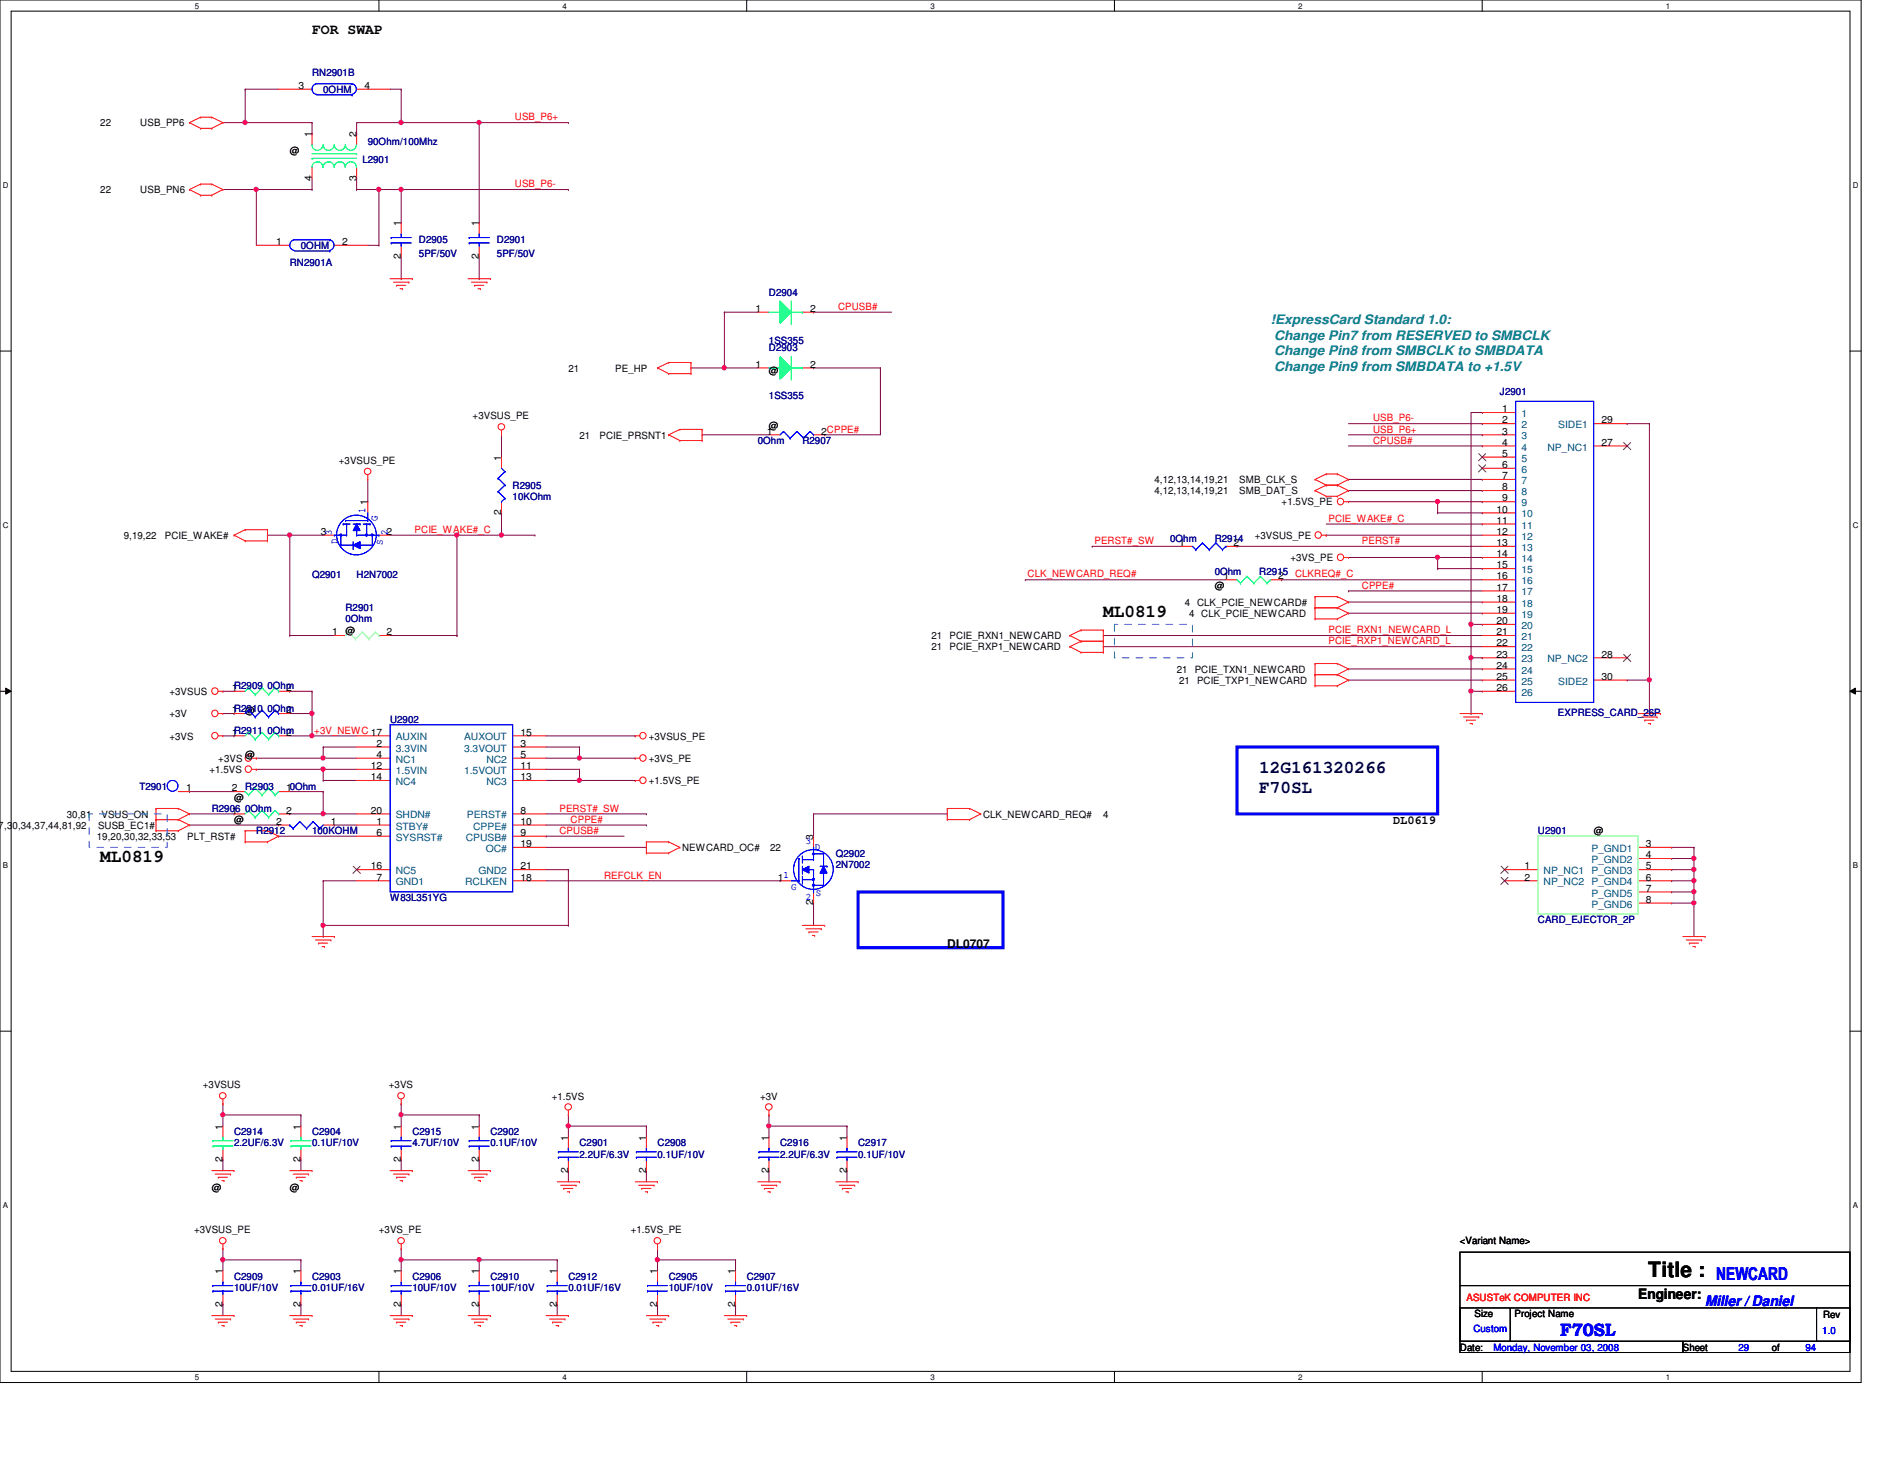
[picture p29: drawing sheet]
<svg xmlns="http://www.w3.org/2000/svg" width="279mm" height="216mm" viewBox="0 0 279 216" stroke-linecap="round" stroke-linejoin="round" font-family="sans-serif">
<defs><g id="words">
<text font-size="3.1" x="244.2" y="189.1">Title :</text>
<g font-size="2.6">
<text x="163.4" y="91.3">ML0819</text>
<text x="14.9" y="127.6">ML0819</text>
</g>
<g font-size="2.6" fill="#000040">
<text x="186.6" y="114.4">12G161320266</text>
<text x="186.6" y="117.4">F70SL</text>
</g>
<g font-size="2.6" fill="#00f">
<text x="254.3" y="189.5">NEWCARD</text>
<text x="231.1" y="197.8">F70SL</text>
</g>
<g font-size="2.1">
<text x="46.2" y="5">FOR SWAP</text>
<text x="242.7" y="192.4">Engineer:</text>
</g>
<text font-size="2.1" fill="#00f" x="252.6" y="193.5">Miller / Daniel</text>
<g font-size="1.9" fill="#008080">
<text x="188.2" y="48">!ExpressCard Standard 1.0:</text>
<text x="188.8" y="50.3">Change Pin7 from RESERVED to SMBCLK</text>
<text x="188.8" y="52.6">Change Pin8 from SMBCLK to SMBDATA</text>
<text x="188.8" y="54.9">Change Pin9 from SMBDATA to +1.5V</text>
</g>
<g font-size="1.8">
<text x="206.4" y="122">DL0619</text>
<text x="140.3" y="140.3">DL0707</text>
</g>
<g font-size="1.5" fill="#000080">
<text x="46.2" y="11.3">RN2901B</text>
<text x="47.9" y="13.8">0OHM</text>
<text x="54.5" y="21.5">90Ohm/100Mhz</text>
<text x="53.7" y="24.1">L2901</text>
<text x="42.9" y="39.3">RN2901A</text>
<text x="44.6" y="36.9">0OHM</text>
<text x="62.1" y="36">D2905</text>
<text x="62.1" y="38">5PF/50V</text>
<text x="73.6" y="36">D2901</text>
<text x="73.6" y="38">5PF/50V</text>
<text x="113.9" y="43.8">D2904</text>
<text x="113.9" y="52">D2903</text>
<text x="113.9" y="50.9">1SS355</text>
<text x="113.9" y="59.1">1SS355</text>
<text x="222.2" y="58.5">J2901</text>
<text x="112.3" y="65.7">0Ohm</text>
<text x="118.9" y="65.7">R2907</text>
<text x="75.9" y="72.3">R2905</text>
<text x="75.9" y="74">10KOhm</text>
<text x="173.4" y="80.3">0Ohm</text>
<text x="180" y="80.3">R2914</text>
<text x="46.2" y="85.6">Q2901</text>
<text x="52.8" y="85.6">H2N7002</text>
<text x="180" y="85.2">0Ohm</text>
<text x="186.6" y="85.2">R2915 CLKREQ#_C</text>
<text x="51.2" y="90.5">R2901</text>
<text x="51.2" y="92.2">0Ohm</text>
<text x="57.8" y="107">U2902</text>
<text x="230.8" y="106">EXPRESS_CARD_26P</text>
<text x="20.7" y="116.9">T2901</text>
<text x="36.3" y="116.9">R2903</text>
<text x="31.4" y="120.2">R2906 0Ohm</text>
<text x="38" y="123.5">R2912</text>
<text x="46.2" y="123.5">100KOHM</text>
<text x="227.8" y="123.5">U2901</text>
<text x="123.8" y="126.8">Q2902</text>
<text x="123.8" y="128.5">2N7002</text>
<text x="57.8" y="133.4">W83L351YG</text>
<text x="227.8" y="136.7">CARD_EJECTOR_2P</text>
<text x="34.7" y="168.1">C2914</text>
<text x="34.7" y="169.8">2.2UF/6.3V</text>
<text x="46.2" y="168.1">C2904</text>
<text x="46.2" y="169.8">0.1UF/10V</text>
<text x="61.1" y="168.1">C2915</text>
<text x="61.1" y="169.8">4.7UF/10V</text>
<text x="72.6" y="168.1">C2902</text>
<text x="72.6" y="169.8">0.1UF/10V</text>
<text x="85.9" y="169.8">C2901</text>
<text x="85.9" y="171.4">2.2UF/6.3V</text>
<text x="97.4" y="169.8">C2908</text>
<text x="97.4" y="171.4">0.1UF/10V</text>
<text x="115.6" y="169.8">C2916</text>
<text x="115.6" y="171.4">2.2UF/6.3V</text>
<text x="127.1" y="169.8">C2917</text>
<text x="127.1" y="171.4">0.1UF/10V</text>
<text x="34.7" y="189.6">C2909</text>
<text x="34.7" y="191.2">10UF/10V</text>
<text x="46.2" y="189.6">C2903</text>
<text x="46.2" y="191.2">0.01UF/16V</text>
<text x="61.1" y="189.6">C2906</text>
<text x="61.1" y="191.2">10UF/10V</text>
<text x="72.6" y="189.6">C2910</text>
<text x="72.6" y="191.2">10UF/10V</text>
<text x="84.2" y="189.6">C2912</text>
<text x="84.2" y="191.2">0.01UF/16V</text>
<text x="99.1" y="189.6">C2905</text>
<text x="99.1" y="191.2">10UF/10V</text>
<text x="110.6" y="189.6">C2907</text>
<text x="110.6" y="191.2">0.01UF/16V</text>
</g>
<g font-size="1.5">
<text x="44.2" y="13.2">3</text>
<text x="54" y="13.2">4</text>
<text x="14.9" y="18.7">22</text>
<text x="20.8" y="18.7">USB_PP6</text>
<text x="42.9" y="22.8">@</text>
<text x="46.2" y="20.3" transform="rotate(-90 46.2 20.3)">1</text>
<text x="52.8" y="20.3" transform="rotate(-90 52.8 20.3)">2</text>
<text x="14.9" y="28.6">22</text>
<text x="20.8" y="28.6">USB_PN6</text>
<text x="46.2" y="26.8" transform="rotate(-90 46.2 26.8)">4</text>
<text x="52.8" y="26.8" transform="rotate(-90 52.8 26.8)">3</text>
<text x="59.4" y="33.5" transform="rotate(-90 59.4 33.5)">1</text>
<text x="71" y="33.5" transform="rotate(-90 71 33.5)">1</text>
<text x="40.9" y="36.3">1</text>
<text x="50.7" y="36.3">2</text>
<text x="59.4" y="38.3" transform="rotate(-90 59.4 38.3)">2</text>
<text x="71" y="38.3" transform="rotate(-90 71 38.3)">2</text>
<text x="111.9" y="46.2">1</text>
<text x="120" y="46.2">2</text>
<text x="84.2" y="55">21</text>
<text x="91.1" y="55">PE_HP</text>
<text x="111.9" y="54.4">1</text>
<text x="113.9" y="55.3">@</text>
<text x="120" y="54.4">2</text>
<text x="70" y="62.1">+3VSUS_PE</text>
<text x="85.9" y="64.9">21</text>
<text x="88.8" y="64.9">PCIE_PRSNT1</text>
<text x="113.6" y="64.3">1</text>
<text x="113.9" y="63.6">@</text>
<text x="121.7" y="64.3">2CPPE#</text>
<text x="222.5" y="61">1</text>
<text x="222.5" y="62.7">2</text>
<text x="222.5" y="64.3">3</text>
<text x="222.5" y="66">4</text>
<text x="237.2" y="66">27</text>
<text x="237.2" y="62.7">29</text>
<text x="50.2" y="68.7">+3VSUS_PE</text>
<text x="74.3" y="68.2" transform="rotate(-90 74.3 68.2)">1</text>
<text x="171" y="71.5">4,12,13,14,19,21</text>
<text x="183.6" y="71.5">SMB_CLK_S</text>
<text x="222.5" y="67.6">5</text>
<text x="222.5" y="69.3">6</text>
<text x="222.5" y="71">7</text>
<text x="54.4" y="74.8" transform="rotate(-90 54.4 74.8)">1</text>
<text x="74.3" y="76.3" transform="rotate(-90 74.3 76.3)">2</text>
<text x="171" y="73.2">4,12,13,14,19,21</text>
<text x="183.6" y="73.2">SMB_DAT_S</text>
<text x="189.9" y="74.8">+1.5VS_PE</text>
<text x="221.7" y="75.9">10</text>
<text x="221.7" y="77.6">11</text>
<text x="222.5" y="72.6">8</text>
<text x="222.5" y="74.3">9</text>
<text x="18.3" y="79.8">9,19,22</text>
<text x="24.4" y="79.8">PCIE_WAKE#</text>
<text x="47.5" y="79.2">3</text>
<text x="174.7" y="80.9">1</text>
<text x="182.8" y="80.9">2</text>
<text x="185.9" y="79.8">+3VSUS_PE</text>
<text x="191.2" y="83.1">+3VS_PE</text>
<text x="221.7" y="79.2">12</text>
<text x="221.7" y="80.9">13</text>
<text x="221.7" y="82.5">14</text>
<text x="175.5" y="89.7">4 CLK_PCIE_NEWCARD#</text>
<text x="180" y="87.2">@</text>
<text x="181.3" y="85.8">1</text>
<text x="189.4" y="85.8">2</text>
<text x="221.7" y="84.2">15</text>
<text x="221.7" y="85.8">16</text>
<text x="221.7" y="87.5">17</text>
<text x="221.7" y="89.1">18</text>
<text x="49.2" y="94.1">1</text>
<text x="51.2" y="93.8">@</text>
<text x="57.3" y="94.1">2</text>
<text x="138" y="94.7">21</text>
<text x="140.7" y="94.7">PCIE_RXN1_NEWCARD</text>
<text x="176.1" y="91.4">4 CLK_PCIE_NEWCARD</text>
<text x="221.7" y="90.8">19</text>
<text x="221.7" y="92.4">20</text>
<text x="221.7" y="94.1">21</text>
<text x="221.7" y="95.7">22</text>
<text x="138" y="96.3">21</text>
<text x="140.7" y="96.3">PCIE_RXP1_NEWCARD</text>
<text x="174.3" y="99.6">21</text>
<text x="174.7" y="101.3">21</text>
<text x="177" y="99.6">PCIE_TXN1_NEWCARD</text>
<text x="177.3" y="101.3">PCIE_TXP1_NEWCARD</text>
<text x="221.7" y="97.4">23</text>
<text x="221.7" y="99">24</text>
<text x="221.7" y="100.7">25</text>
<text x="237.2" y="97.4">28</text>
<text x="237.2" y="100.7">30</text>
<text x="25.1" y="102.9">+3VSUS</text>
<text x="25.1" y="106.2">+3V</text>
<text x="34.3" y="102.3">1R2909 0Ohm</text>
<text x="34.3" y="105.6">1R2910 0Ohm</text>
<text x="36.3" y="105.7">@</text>
<text x="42.4" y="102.3">2</text>
<text x="42.4" y="105.6">2</text>
<text x="221.7" y="102.3">26</text>
<text x="25.1" y="109.5">+3VS</text>
<text x="32.3" y="112.8">+3VS</text>
<text x="34.3" y="108.9">1R2911 0Ohm</text>
<text x="36.3" y="112.3">@</text>
<text x="42.4" y="108.9">2</text>
<text x="54.9" y="113.9">12</text>
<text x="55.8" y="110.6">2</text>
<text x="55.8" y="112.2">4</text>
<text x="77.1" y="110.6">3</text>
<text x="77.1" y="112.2">5</text>
<text x="77.1" y="113.9">11</text>
<text x="77.1" y="108.9">15</text>
<text x="96.1" y="109.5">+3VSUS_PE</text>
<text x="96.1" y="112.8">+3VS_PE</text>
<text x="27.6" y="117.2">1</text>
<text x="31" y="114.5">+1.5VS</text>
<text x="34.3" y="117.2">2</text>
<text x="34.7" y="118.6">@</text>
<text x="42.4" y="117.2">10Ohm</text>
<text x="54.9" y="115.5">14</text>
<text x="77.1" y="115.5">13</text>
<text x="96.1" y="116.1">+1.5VS_PE</text>
<text x="-1" y="122.7">17,30,34,37,44,81,92</text>
<text x="9.9" y="121.1">30,81</text>
<text x="14.4" y="124.4">19,20,30,32,33,53</text>
<text x="14.5" y="122.7">SUSB_EC1#</text>
<text x="15" y="121.1">VSUS_ON</text>
<text x="27.7" y="124.4">PLT_RST#</text>
<text x="34.3" y="120.5">1</text>
<text x="34.7" y="121.9">@</text>
<text x="40.9" y="122.1">2</text>
<text x="42.4" y="120.5">2</text>
<text x="49" y="122.1">1</text>
<text x="54.9" y="120.5">20</text>
<text x="55.8" y="122.1">1</text>
<text x="55.8" y="123.8">6</text>
<text x="77.1" y="120.5">8</text>
<text x="77.1" y="123.8">9</text>
<text x="77.1" y="122.1">10</text>
<text x="77.1" y="125.4">19</text>
<text x="120.5" y="124.3" transform="rotate(-90 120.5 124.3)">3</text>
<text x="145.6" y="121.1">CLK_NEWCARD_REQ#</text>
<text x="163.4" y="121.1">4</text>
<text x="236.1" y="123.5">@</text>
<text x="243.8" y="125.4">3</text>
<text x="54.9" y="128.7">16</text>
<text x="55.8" y="130.4">7</text>
<text x="77.1" y="130.4">18</text>
<text x="77.1" y="128.7">21</text>
<text x="101" y="126">NEWCARD_OC#</text>
<text x="114.1" y="126">22</text>
<text x="115.2" y="130.4">1</text>
<text x="225.8" y="128.7">1</text>
<text x="225.8" y="130.4">2</text>
<text x="243.8" y="127.1">4</text>
<text x="243.8" y="128.7">5</text>
<text x="243.8" y="130.4">6</text>
<text x="120.5" y="134.1" transform="rotate(-90 120.5 134.1)">2</text>
<text x="243.8" y="132">7</text>
<text x="243.8" y="133.7">8</text>
<text x="30.1" y="161.2">+3VSUS</text>
<text x="57.6" y="161.2">+3VS</text>
<text x="33" y="167.3" transform="rotate(-90 33 167.3)">1</text>
<text x="44.5" y="167.3" transform="rotate(-90 44.5 167.3)">1</text>
<text x="59.4" y="167.3" transform="rotate(-90 59.4 167.3)">1</text>
<text x="71" y="167.3" transform="rotate(-90 71 167.3)">1</text>
<text x="81.7" y="162.8">+1.5VS</text>
<text x="112.6" y="162.8">+3V</text>
<text x="33" y="172" transform="rotate(-90 33 172)">2</text>
<text x="44.5" y="172" transform="rotate(-90 44.5 172)">2</text>
<text x="59.4" y="172" transform="rotate(-90 59.4 172)">2</text>
<text x="71" y="172" transform="rotate(-90 71 172)">2</text>
<text x="84.2" y="173.7" transform="rotate(-90 84.2 173.7)">2</text>
<text x="84.2" y="168.9" transform="rotate(-90 84.2 168.9)">1</text>
<text x="95.7" y="173.7" transform="rotate(-90 95.7 173.7)">2</text>
<text x="95.7" y="168.9" transform="rotate(-90 95.7 168.9)">1</text>
<text x="113.9" y="173.7" transform="rotate(-90 113.9 173.7)">2</text>
<text x="113.9" y="168.9" transform="rotate(-90 113.9 168.9)">1</text>
<text x="125.4" y="173.7" transform="rotate(-90 125.4 173.7)">2</text>
<text x="125.4" y="168.9" transform="rotate(-90 125.4 168.9)">1</text>
<text x="31.4" y="176.4">@</text>
<text x="42.9" y="176.4">@</text>
<text x="28.7" y="182.6">+3VSUS_PE</text>
<text x="56.1" y="182.6">+3VS_PE</text>
<text x="93.4" y="182.6">+1.5VS_PE</text>
<text x="216.3" y="184.3">&lt;Variant Name&gt;</text>
<text x="33" y="188.7" transform="rotate(-90 33 188.7)">1</text>
<text x="44.5" y="188.7" transform="rotate(-90 44.5 188.7)">1</text>
<text x="59.4" y="188.7" transform="rotate(-90 59.4 188.7)">1</text>
<text x="71" y="188.7" transform="rotate(-90 71 188.7)">1</text>
<text x="82.5" y="188.7" transform="rotate(-90 82.5 188.7)">1</text>
<text x="97.4" y="188.7" transform="rotate(-90 97.4 188.7)">1</text>
<text x="108.9" y="188.7" transform="rotate(-90 108.9 188.7)">1</text>
<text x="33" y="193.5" transform="rotate(-90 33 193.5)">2</text>
<text x="44.5" y="193.5" transform="rotate(-90 44.5 193.5)">2</text>
<text x="59.4" y="193.5" transform="rotate(-90 59.4 193.5)">2</text>
<text x="71" y="193.5" transform="rotate(-90 71 193.5)">2</text>
<text x="82.5" y="193.5" transform="rotate(-90 82.5 193.5)">2</text>
<text x="97.4" y="193.5" transform="rotate(-90 97.4 193.5)">2</text>
<text x="108.9" y="193.5" transform="rotate(-90 108.9 193.5)">2</text>
<text x="218.4" y="195">Size</text>
<text x="224.4" y="195">Project Name</text>
<text x="270.1" y="195.2">Rev</text>
<text x="216.3" y="200">Date:</text>
<text x="249.3" y="200">Sheet</text>
<text x="262.5" y="200">of</text>
</g>
<g font-size="1.5" fill="#f00">
<text x="76.3" y="17.8">USB_P6+</text>
<text x="76.3" y="27.7">USB_P6-</text>
<text x="124.2" y="45.9">CPUSB#</text>
<text x="203.4" y="62.4">USB_P6-</text>
<text x="203.4" y="65.7">CPUSB#</text>
<text x="203.4" y="64.1">USB_P6+</text>
<text x="196.8" y="77.3">PCIE_WAKE#_C</text>
<text x="61.4" y="78.9">PCIE_WAKE#_C</text>
<text x="162.1" y="80.6">PERST#_SW</text>
<text x="201.8" y="80.6">PERST#</text>
<text x="152.2" y="85.5">CLK_NEWCARD_REQ#</text>
<text x="201.8" y="87.2">CPPE#</text>
<text x="196.8" y="95.4">PCIE_RXP1_NEWCARD_L</text>
<text x="196.8" y="93.8">PCIE_RXN1_NEWCARD_L</text>
<text x="46.6" y="108.6">+3V_NEWC 17</text>
<text x="82.9" y="123.5">CPUSB#</text>
<text x="82.9" y="120.2">PERST#_SW</text>
<text x="84.5" y="121.8">CPPE#</text>
<text x="89.5" y="130.1">REFCLK_EN</text>
<text x="217.3" y="192.7">ASUSTeK COMPUTER INC</text>
</g>
<g font-size="1.5" fill="#004080">
<text x="225.4" y="61.8">1</text>
<text x="225.4" y="63.4">2</text>
<text x="225.4" y="65.1">3</text>
<text x="230.8" y="63.4">SIDE1</text>
<text x="225.4" y="66.7">4</text>
<text x="225.4" y="68.4">5</text>
<text x="225.4" y="70">6</text>
<text x="225.4" y="71.7">7</text>
<text x="229.2" y="66.7">NP_NC1</text>
<text x="225.4" y="73.3">8</text>
<text x="225.4" y="75">9</text>
<text x="225.4" y="76.6">10</text>
<text x="225.4" y="78.3">11</text>
<text x="225.4" y="79.9">12</text>
<text x="225.4" y="81.6">13</text>
<text x="225.4" y="83.2">14</text>
<text x="225.4" y="84.9">15</text>
<text x="225.4" y="86.5">16</text>
<text x="225.4" y="88.2">17</text>
<text x="225.4" y="89.8">18</text>
<text x="225.4" y="91.5">19</text>
<text x="225.4" y="93.1">20</text>
<text x="225.4" y="94.8">21</text>
<text x="225.4" y="96.4">22</text>
<text x="225.4" y="98.1">23</text>
<text x="225.4" y="99.7">24</text>
<text x="225.4" y="101.4">25</text>
<text x="229.2" y="98.1">NP_NC2</text>
<text x="230.8" y="101.4">SIDE2</text>
<text x="225.4" y="103">26</text>
<text x="58.6" y="111.3">3.3VIN</text>
<text x="58.6" y="112.9">NC1</text>
<text x="58.6" y="109.6">AUXIN</text>
<text x="68.7" y="111.3">3.3VOUT</text>
<text x="68.7" y="109.6">AUXOUT</text>
<text x="72.1" y="112.9">NC2</text>
<text x="58.6" y="114.6">1.5VIN</text>
<text x="58.6" y="116.2">NC4</text>
<text x="68.7" y="114.6">1.5VOUT</text>
<text x="72.1" y="116.2">NC3</text>
<text x="58.6" y="122.9">STBY#</text>
<text x="58.6" y="124.5">SYSRST#</text>
<text x="58.6" y="121.2">SHDN#</text>
<text x="69" y="124.5">CPUSB#</text>
<text x="69.2" y="121.2">PERST#</text>
<text x="70.1" y="122.9">CPPE#</text>
<text x="58.6" y="131.1">GND1</text>
<text x="58.6" y="129.5">NC5</text>
<text x="68.9" y="131.1">RCLKEN</text>
<text x="70.9" y="129.5">GND2</text>
<text x="72" y="126.2">OC#</text>
<text x="228.7" y="129.5">NP_NC1</text>
<text x="228.7" y="131.1">NP_NC2</text>
<text x="235.8" y="126.2">P_GND1</text>
<text x="235.8" y="127.8">P_GND2</text>
<text x="235.8" y="129.5">P_GND3</text>
<text x="235.8" y="131.1">P_GND4</text>
<text x="235.8" y="132.8">P_GND5</text>
<text x="235.8" y="134.4">P_GND6</text>
</g>
<g font-size="1.5" fill="#00f">
<text x="54.1" y="75.9" transform="rotate(-90 54.1 75.9)">1</text>
<text x="55.9" y="77.1" transform="rotate(-90 55.9 77.1)">G</text>
<text x="49.1" y="79.2" transform="rotate(-90 49.1 79.2)">3</text>
<text x="50" y="80.6" transform="rotate(-90 50 80.6)">D</text>
<text x="56.7" y="80.7" transform="rotate(-90 56.7 80.7)">S</text>
<text x="57.4" y="79.2" transform="rotate(-90 57.4 79.2)">2</text>
<text x="119.4" y="125.1">3</text>
<text x="120.7" y="125.9">D</text>
<text x="116.1" y="130">1</text>
<text x="117.2" y="131.8">G</text>
<text x="119.4" y="133.3">2</text>
<text x="120.9" y="132.6">S</text>
<text x="218.3" y="197.3">Custom</text>
<text x="270" y="197.5">1.0</text>
<text x="221.2" y="200">Monday, November 03, 2008</text>
<text x="257.6" y="200">29</text>
<text x="267.5" y="200">94</text>
</g>
<g font-size="1.2">
<text x="28.9" y="1.3">5</text>
<text x="83.4" y="1.3">4</text>
<text x="137.8" y="1.3">3</text>
<text x="192.3" y="1.3">2</text>
<text x="246.8" y="1.3">1</text>
<text x=".4" y="27.9">D</text>
<text x="274.5" y="27.9">D</text>
<text x=".4" y="78.2">C</text>
<text x="274.5" y="78.2">C</text>
<text x=".4" y="128.6">B</text>
<text x="274.5" y="128.6">B</text>
<text x=".4" y="178.9">A</text>
<text x="274.5" y="178.9">A</text>
<text x="28.9" y="204.3">5</text>
<text x="83.4" y="204.3">4</text>
<text x="137.8" y="204.3">3</text>
<text x="192.3" y="204.3">2</text>
<text x="246.8" y="204.3">1</text>
</g>
</g></defs>
<path d="M0 0h275.7v204.7h-275.7zM1.7 1.7h272.4v201.4h-272.4z" fill="none" stroke="#000" stroke-width=".15"/>
<g fill="#fff">
<path d="M28.9 .2h.6v1.3h-.6z"/>
<path d="M28.9 203.3h.6v1.3h-.6z"/>
</g>
<path d="M56.1 0v1.7M56.1 203.1v1.6" fill="none" stroke="#000" stroke-width=".15"/>
<g fill="#fff">
<path d="M83.4 .2h.5v1.3h-.5z"/>
<path d="M83.4 203.3h.5v1.3h-.5z"/>
</g>
<path d="M110.6 0v1.7M110.6 203.1v1.6" fill="none" stroke="#000" stroke-width=".15"/>
<g fill="#fff">
<path d="M137.8 .2h.6v1.3h-.6z"/>
<path d="M137.8 203.3h.6v1.3h-.6z"/>
</g>
<path d="M165.1 0v1.7M165.1 203.1v1.6" fill="none" stroke="#000" stroke-width=".15"/>
<g fill="#fff">
<path d="M192.3 .2h.6v1.3h-.6z"/>
<path d="M192.3 203.3h.6v1.3h-.6z"/>
</g>
<path d="M219.6 0v1.7M219.6 203.1v1.6" fill="none" stroke="#000" stroke-width=".15"/>
<g fill="#fff">
<path d="M246.8 .2h.6v1.3h-.6z"/>
<path d="M246.8 203.3h.6v1.3h-.6z"/>
<path d="M.4 26.8h.8v1.3h-.8z"/>
<path d="M274.5 26.8h.8v1.3h-.8z"/>
<path d="M.4 77.1h.8v1.3h-.8z"/>
<path d="M274.5 77.1h.8v1.3h-.8z"/>
</g>
<path d="M0 52h1.7M274.1 52h1.6" fill="none" stroke="#000" stroke-width=".15"/>
<g fill="#fff">
<path d="M.4 127.5h.7v1.3h-.7z"/>
<path d="M274.5 127.5h.7v1.3h-.7z"/>
</g>
<path d="M0 102.4h1.7M.8 101.9l.9 .5-.9 .4zM274.1 102.4l.8-.5v.9zM274.1 102.4h1.6" fill="none" stroke="#000" stroke-width=".15"/>
<path d="M.8 101.9l.9 .5-.9 .4zM274.1 102.4l.8-.5v.9z" fill="#000"/>
<g fill="#fff">
<path d="M.4 177.8h.7v1.4h-.7z"/>
<path d="M274.5 177.8h.7v1.4h-.7z"/>
</g>
<path d="M0 152.7h1.7M274.1 152.7h1.6" fill="none" stroke="#000" stroke-width=".15"/>
<g fill="none" stroke="#800040" stroke-width=".15">
<path d="M107.3 54.5h.1M107.3 54.5h5M130.4 54.5h.1M130.4 54.5v9.9M44.6 171.7h.1M44.6 171.7v1.7M59.4 171.7h.1M59.4 171.7v1.7M95.8 173.4h.1M95.8 173.4v1.6M33 186.6h.1M33 186.6h11.6"/>
<path d="M82.5 193.2h.1M82.5 193.2v1.6"/>
</g>
<circle cx="33" cy="186.5" r=".32" fill="#f0f"/>
<circle cx="33" cy="186.5" r=".32" fill="none" stroke="#f0f" stroke-width=".15"/>
<path d="M217.9 97.4h.1M217.9 92.5v4.9" fill="none" stroke="#800040" stroke-width=".15"/>
<circle cx="217.9" cy="97.4" r=".32" fill="#f0f"/>
<circle cx="217.9" cy="97.4" r=".32" fill="none" stroke="#f0f" stroke-width=".15"/>
<path d="M46.2 28.1h.1M46.2 26.4v1.7M107.3 46.2h.1M107.3 46.2v8.3M120.5 46.2h.1M120.5 54.5h.1M120.5 46.2h11.6M120.5 54.5h9.9M59.4 193.2h.1M59.4 193.2v1.6" fill="none" stroke="#800040" stroke-width=".15"/>
<circle cx="107.3" cy="54.5" r=".32" fill="#f0f"/>
<circle cx="107.3" cy="54.5" r=".32" fill="none" stroke="#f0f" stroke-width=".15"/>
<g fill="none" stroke="#800040" stroke-width=".15">
<path d="M71 38v3.3M71 41.3h.1M33 165.1h.1M33 165.1v1.7M84.2 173.4h.1M84.2 166.8h.1M84.2 166.8v1.6M84.2 173.4v1.6M33 193.2h.1M33 193.2v1.6M44.6 193.2h.1M44.6 193.2v1.6"/>
<path d="M71 193.2h.1M71 186.6h.1M71 193.2v1.6M71 186.6h11.5"/>
</g>
<circle cx="71" cy="186.5" r=".32" fill="#f0f"/>
<circle cx="71" cy="186.5" r=".32" fill="none" stroke="#f0f" stroke-width=".15"/>
<path d="M33 165.1h.1M33 165.1h11.6" fill="none" stroke="#800040" stroke-width=".15"/>
<circle cx="33" cy="165.1" r=".32" fill="#f0f"/>
<circle cx="33" cy="165.1" r=".32" fill="none" stroke="#f0f" stroke-width=".15"/>
<path d="M33 28.1h5M38 28.1h.1" fill="none" stroke="#800040" stroke-width=".15"/>
<circle cx="37.9" cy="28" r=".32" fill="#f0f"/>
<circle cx="37.9" cy="28" r=".32" fill="none" stroke="#f0f" stroke-width=".15"/>
<path d="M33 18.2h3.3M36.3 18.2h.1M120.5 120.5h.1M120.5 120.5v3.3M59.4 165.1h.1M59.4 165.1v1.7M82.5 186.6h.1M82.5 186.6v1.6M109 193.2h.1M109 193.2v1.6" fill="none" stroke="#800040" stroke-width=".15"/>
<circle cx="36.3" cy="18.1" r=".32" fill="#f0f"/>
<circle cx="36.3" cy="18.1" r=".32" fill="none" stroke="#f0f" stroke-width=".15"/>
<path d="M213 75.9h.1M213 74.3v1.6M84.2 166.8h.1M84.2 166.8h11.6" fill="none" stroke="#800040" stroke-width=".15"/>
<circle cx="84.2" cy="166.7" r=".32" fill="#f0f"/>
<circle cx="84.2" cy="166.7" r=".32" fill="none" stroke="#f0f" stroke-width=".15"/>
<path d="M59.4 33h.1M59.4 28.1v4.9M59.4 165.1h.1M59.4 165.1h11.6" fill="none" stroke="#800040" stroke-width=".15"/>
<circle cx="59.4" cy="165.1" r=".32" fill="#f0f"/>
<circle cx="59.4" cy="165.1" r=".32" fill="none" stroke="#f0f" stroke-width=".15"/>
<g fill="none" stroke="#800040" stroke-width=".15">
<path d="M46.2 19.8h.1M46.2 18.2v1.6M59.4 38v3.3M59.4 41.3h.1M107.3 46.2h.1M107.3 46.2h5M217.9 105.7h.1M217.9 102.4v3.3M120.5 133.7h.1M120.5 133.7v3.3M44.6 165.1h.1M44.6 165.1v1.7"/>
<path d="M71 165.1h.1M71 165.1v1.7M95.8 166.8h.1M95.8 166.8v1.6M97.4 193.2h.1M97.4 186.6h.1M97.4 193.2v1.6M97.4 186.6h11.6"/>
</g>
<circle cx="97.4" cy="186.5" r=".32" fill="#f0f"/>
<circle cx="97.4" cy="186.5" r=".32" fill="none" stroke="#f0f" stroke-width=".15"/>
<g fill="none" stroke="#800040" stroke-width=".15">
<path d="M52.8 28.1h3.3M56.1 28.1h.1M196.5 79.2h.1M196.5 79.2h23.1M199.8 71h19.8M199.8 62.7h19.8M219.6 71h.1M219.6 62.7h.1M199.8 90.8h19.8M213 84.2h6.6M219.6 84.2h.1M219.6 90.8h.1"/>
<path d="M199.8 100.7h19.8M217.9 102.4h1.7M219.6 102.4h.1M219.6 100.7h.1M241 100.7h.1M241 100.7h3.3M33 171.7h.1M33 171.7v1.7M71 171.7h.1M71 171.7v1.7"/>
</g>
<circle cx="56.1" cy="28" r=".32" fill="#f0f"/>
<circle cx="56.1" cy="28" r=".32" fill="none" stroke="#f0f" stroke-width=".15"/>
<path d="M59.4 28.1h24.8M84.2 28.1h.1M199.8 74.3h13.2M213 74.3h.1M241 62.7h.1M241 62.7h3.3M213 82.5h6.6M219.6 82.5h.1M71 186.6h.1M71 186.6v1.6" fill="none" stroke="#800040" stroke-width=".15"/>
<circle cx="213" cy="74.3" r=".32" fill="#f0f"/>
<circle cx="213" cy="74.3" r=".32" fill="none" stroke="#f0f" stroke-width=".15"/>
<path d="M199.8 66h19.8M219.6 66h.1M219.6 97.4h.1M219.6 97.4h-1.7v5M217.9 102.4h.1M97.4 186.6h.1M97.4 186.6v1.6" fill="none" stroke="#800040" stroke-width=".15"/>
<circle cx="217.9" cy="102.3" r=".32" fill="#f0f"/>
<circle cx="217.9" cy="102.3" r=".32" fill="none" stroke="#f0f" stroke-width=".15"/>
<path d="M52.8 19.8h.1M52.8 18.2v1.6M52.8 28.1h.1M52.8 26.4v1.7M213 74.3h6.6M217.9 61.1h1.7M219.6 61.1h.1M219.6 74.3h.1M199.8 89.2h19.8M199.8 82.5h13.2M213 82.5h.1M219.6 89.2h.1" fill="none" stroke="#800040" stroke-width=".15"/>
<circle cx="213" cy="82.5" r=".32" fill="#f0f"/>
<circle cx="213" cy="82.5" r=".32" fill="none" stroke="#f0f" stroke-width=".15"/>
<path d="M217.9 61.1v31.4M217.9 92.5h.1" fill="none" stroke="#800040" stroke-width=".15"/>
<circle cx="217.9" cy="92.4" r=".32" fill="#f0f"/>
<circle cx="217.9" cy="92.4" r=".32" fill="none" stroke="#f0f" stroke-width=".15"/>
<path d="M199.8 72.6h19.8M219.6 72.6h.1M244.3 62.7h.1M244.3 62.7v38M213 84.2h.1M213 82.5v1.7M33 186.6h.1M33 186.6v1.6M44.6 186.6h.1M44.6 186.6v1.6M109 186.6h.1M109 186.6v1.6" fill="none" stroke="#800040" stroke-width=".15"/>
<circle cx="244.3" cy="100.7" r=".32" fill="#f0f"/>
<circle cx="244.3" cy="100.7" r=".32" fill="none" stroke="#f0f" stroke-width=".15"/>
<g fill="none" stroke="#800040" stroke-width=".15">
<path d="M36.3 13.2h.1M36.3 18.2h.1M36.3 18.2h9.9M36.3 13.2h5M36.3 13.2v5M46.2 18.2h.1M84.2 18.2h.1M84.2 18.2h-13.2v14.8M38 28.1h.1M38 28.1v8.2M38 28.1h8.2M54.5 36.3h1.6"/>
<path d="M56.1 36.3h.1M56.1 28.1h.1M56.1 28.1h3.3M56.1 28.1v8.2M59.4 28.1h.1M71 33h.1M104 64.4h.1M104 64.4h9.9M196.5 77.6h23.1M199.8 64.4h19.8M213 75.9h6.6M219.6 77.6h.1"/>
<path d="M219.6 64.4h.1M219.6 75.9h.1M163.4 95.8h.1M163.4 94.1h.1M163.4 95.8h56.2M163.4 94.1h56.2M189.9 85.9h.1M189.9 85.9h29.7M199.8 99.1h19.8M217.9 92.5h1.7M219.6 92.5h.1M219.6 99.1h.1"/>
<path d="M59.4 184.9h.1M59.4 186.6h.1M59.4 184.9v3.3"/>
</g>
<circle cx="59.4" cy="28" r=".32" fill="#f0f"/>
<circle cx="59.4" cy="28" r=".32" fill="none" stroke="#f0f" stroke-width=".15"/>
<path d="M52.8 18.2h6.6M59.4 18.2h.1" fill="none" stroke="#800040" stroke-width=".15"/>
<circle cx="59.4" cy="18.1" r=".32" fill="#f0f"/>
<circle cx="59.4" cy="18.1" r=".32" fill="none" stroke="#f0f" stroke-width=".15"/>
<path d="M57.8 13.2h1.6M59.4 13.2h.1M59.4 18.2h.1M59.4 13.2v5M59.4 18.2h11.6M71 18.2h.1" fill="none" stroke="#800040" stroke-width=".15"/>
<circle cx="71" cy="18.1" r=".32" fill="#f0f"/>
<circle cx="71" cy="18.1" r=".32" fill="none" stroke="#f0f" stroke-width=".15"/>
<g fill="none" stroke="#800040" stroke-width=".15">
<path d="M183.3 80.9h.1M183.3 80.9h36.3M244.3 100.7h.1M244.3 100.7v5M247.6 128.8h.1M247.6 125.5h.1M247.6 130.4h.1M247.6 132.1h.1M247.6 127.1h.1M247.6 125.5h3.4M247.6 130.4h3.4M247.6 132.1h3.4"/>
<path d="M247.6 127.1h3.4M251 125.5h.1M251 127.1h.1M251 125.5v3.3h-3.4"/>
</g>
<circle cx="250.9" cy="127.1" r=".32" fill="#f0f"/>
<circle cx="250.9" cy="127.1" r=".32" fill="none" stroke="#f0f" stroke-width=".15"/>
<path d="M251 132.1h.1M251 132.1v1.6" fill="none" stroke="#800040" stroke-width=".15"/>
<circle cx="250.9" cy="132.1" r=".32" fill="#f0f"/>
<circle cx="250.9" cy="132.1" r=".32" fill="none" stroke="#f0f" stroke-width=".15"/>
<path d="M251 130.4h.1M251 130.4v1.7" fill="none" stroke="#800040" stroke-width=".15"/>
<circle cx="250.9" cy="130.4" r=".32" fill="#f0f"/>
<circle cx="250.9" cy="130.4" r=".32" fill="none" stroke="#f0f" stroke-width=".15"/>
<path d="M251 128.8h.1M251 128.8v1.6" fill="none" stroke="#800040" stroke-width=".15"/>
<circle cx="250.9" cy="128.8" r=".32" fill="#f0f"/>
<circle cx="250.9" cy="128.8" r=".32" fill="none" stroke="#f0f" stroke-width=".15"/>
<path d="M247.6 133.7h.1M247.6 133.7h3.4M251 133.7h.1M251 133.7v5" fill="none" stroke="#800040" stroke-width=".15"/>
<circle cx="250.9" cy="133.7" r=".32" fill="#f0f"/>
<circle cx="250.9" cy="133.7" r=".32" fill="none" stroke="#f0f" stroke-width=".15"/>
<path d="M59.4 163.4h.1M59.4 163.4v1.7M84.2 165.1h.1M84.2 165.1v1.7M33 184.9h.1M33 184.9v1.7M59.4 186.6h.1M59.4 186.6h11.6M97.4 184.9h.1M97.4 184.9v1.7" fill="none" stroke="#800040" stroke-width=".15"/>
<circle cx="59.4" cy="186.5" r=".32" fill="#f0f"/>
<circle cx="59.4" cy="186.5" r=".32" fill="none" stroke="#f0f" stroke-width=".15"/>
<path d="M28.1 117.2h.1M28.1 117.2h6.6M42.9 117.2h5M47.9 117.2h.1M47.9 117.2v3.3M28.1 120.5h6.6M34.7 120.5h.1M47.9 120.5h.1M47.9 120.5h4.9M33 163.4h.1M33 163.4v1.7" fill="none" stroke="#800040" stroke-width=".15"/>
<circle cx="47.9" cy="120.5" r=".32" fill="#f0f"/>
<circle cx="47.9" cy="120.5" r=".32" fill="none" stroke="#f0f" stroke-width=".15"/>
<path d="M47.9 112.3h.1M47.9 112.3h4.9M41.3 123.8h.1M41.3 123.8h11.5M42.9 120.5h.1M42.9 120.5h5" fill="none" stroke="#800040" stroke-width=".15"/>
<circle cx="47.9" cy="112.2" r=".32" fill="#f0f"/>
<circle cx="47.9" cy="112.2" r=".32" fill="none" stroke="#f0f" stroke-width=".15"/>
<path d="M47.9 115.6h.1M47.9 113.9h.1M47.9 115.6h4.9M47.9 113.9h4.9" fill="none" stroke="#800040" stroke-width=".15"/>
<circle cx="47.9" cy="113.9" r=".32" fill="#f0f"/>
<circle cx="47.9" cy="113.9" r=".32" fill="none" stroke="#f0f" stroke-width=".15"/>
<path d="M38 113.9h.1M38 112.3h.1M38 113.9h9.9M38 112.3h9.9M46.2 109h.1M46.2 109h6.6M47.9 113.9h.1M47.9 110.6h.1M47.9 112.3h.1M47.9 110.6v1.7M47.9 113.9v1.7M47.9 110.6h4.9" fill="none" stroke="#800040" stroke-width=".15"/>
<circle cx="46.2" cy="108.9" r=".32" fill="#f0f"/>
<circle cx="46.2" cy="108.9" r=".32" fill="none" stroke="#f0f" stroke-width=".15"/>
<path d="M33 102.4h.1M33 102.4h1.7M33 105.7h1.7M33 109h1.7M34.7 105.7h.1M34.7 109h.1M42.9 102.4h.1M42.9 102.4h3.3M42.9 105.7h3.3M46.2 105.7h.1M46.2 105.7v3.3" fill="none" stroke="#800040" stroke-width=".15"/>
<circle cx="46.2" cy="105.6" r=".32" fill="#f0f"/>
<circle cx="46.2" cy="105.6" r=".32" fill="none" stroke="#f0f" stroke-width=".15"/>
<g fill="none" stroke="#800040" stroke-width=".15">
<path d="M42.9 109h3.3M46.2 102.4h.1M46.2 109h.1M46.2 102.4v3.3M80.9 115.6h5M85.9 115.6h.1M80.9 123.8h.1M80.9 125.5h14.9M80.9 122.2h14.9M80.9 123.8h11.6M80.9 120.5h14.9M95.8 125.5h.1"/>
<path d="M95.8 122.2h.1M95.8 120.5h.1"/>
</g>
<circle cx="85.8" cy="115.5" r=".32" fill="#f0f"/>
<circle cx="85.8" cy="115.5" r=".32" fill="none" stroke="#f0f" stroke-width=".15"/>
<path d="M80.9 113.9h5M80.9 112.3h5M85.9 113.9h.1M85.9 115.6h.1M85.9 112.3h.1M85.9 113.9v1.7M85.9 115.6h8.2M94.1 115.6h.1" fill="none" stroke="#800040" stroke-width=".15"/>
<circle cx="85.8" cy="112.2" r=".32" fill="#f0f"/>
<circle cx="85.8" cy="112.2" r=".32" fill="none" stroke="#f0f" stroke-width=".15"/>
<g fill="none" stroke="#800040" stroke-width=".15">
<path d="M80.9 109h13.2M80.9 110.6h5M85.9 110.6h.1M85.9 112.3h.1M85.9 110.6v1.7M85.9 112.3h8.2M94.1 109h.1M94.1 112.3h.1M47.9 130.4h.1M47.9 137h.1M47.9 130.4h4.9M47.9 130.4v6.6"/>
<path d="M47.9 137h36.3M80.9 130.4h34.7M80.9 128.8h3.3M84.2 128.8h.1M84.2 137h.1M84.2 128.8v8.2M115.6 130.4h.1"/>
</g>
<circle cx="47.9" cy="137" r=".32" fill="#f0f"/>
<circle cx="47.9" cy="137" r=".32" fill="none" stroke="#f0f" stroke-width=".15"/>
<path d="M47.9 138.7h.1M47.9 137v1.7M113.9 165.1h.1M113.9 166.8h.1M113.9 165.1v1.7M113.9 166.8h11.6" fill="none" stroke="#800040" stroke-width=".15"/>
<circle cx="113.9" cy="166.7" r=".32" fill="#f0f"/>
<circle cx="113.9" cy="166.7" r=".32" fill="none" stroke="#f0f" stroke-width=".15"/>
<g fill="none" stroke="#800040" stroke-width=".15">
<path d="M39.6 79.2h.1M39.6 79.2h8.3M42.9 79.2h.1M57.8 79.2h9.9M67.7 79.2h.1M74.3 79.2h.1M74.3 64.4h.1M74.3 64.4v3.3M74.3 75.9v3.3M74.3 79.2h4.9M79.2 79.2h.1M113.9 166.8h.1"/>
<path d="M113.9 173.4h.1M113.9 166.8v1.6M113.9 173.4v1.6M125.5 173.4h.1M125.5 166.8h.1M125.5 166.8v1.6M125.5 173.4v1.6"/>
</g>
<circle cx="67.7" cy="79.2" r=".32" fill="#f0f"/>
<circle cx="67.7" cy="79.2" r=".32" fill="none" stroke="#f0f" stroke-width=".15"/>
<path d="M42.9 79.2h.1M42.9 79.2v14.9M54.5 74.3h.1M54.5 71v3.3" fill="none" stroke="#800040" stroke-width=".15"/>
<circle cx="42.9" cy="79.2" r=".32" fill="#f0f"/>
<circle cx="42.9" cy="79.2" r=".32" fill="none" stroke="#f0f" stroke-width=".15"/>
<path d="M67.7 79.2h6.6M74.3 79.2h.1M42.9 94.1h.1M42.9 94.1h6.6M57.8 94.1h9.9M67.7 94.1h.1" fill="none" stroke="#800040" stroke-width=".15"/>
<circle cx="74.3" cy="79.2" r=".32" fill="#f0f"/>
<circle cx="74.3" cy="79.2" r=".32" fill="none" stroke="#f0f" stroke-width=".15"/>
<g fill="none" stroke="#800040" stroke-width=".15">
<path d="M102.4 54.5h.1M102.4 54.5h4.9M67.7 79.2v14.9M122.2 64.4h.1M122.2 64.4h8.2M67.7 94.1h.1M151.9 85.9h.1M151.9 85.9h29.7M161.8 80.9h.1M161.8 80.9h13.2M199.8 87.5h.1M199.8 87.5h19.8"/>
<path d="M28.1 122.2h13.2M41.3 122.2h.1M49.5 122.2h.1M49.5 122.2h3.3M120.5 120.5h19.8M140.3 120.5h.1"/>
</g>
<g fill="none" stroke="#f00" stroke-width=".15">
<path d="M28.1 18.2h.1M28.1 18.2l1.6 .8M29.7 17.4h.1M29.7 19h.1M29.7 17.4l-1.6 .8M29.7 17.4h1.7M29.7 19h1.7M31.4 17.4h.1M31.4 19h.1M31.4 17.4l1.6 .8M33 18.2h.1M33 18.2l-1.6 .8"/>
<path d="M28.1 28.1h.1M28.1 28.1l1.6 .8M29.7 27.3h.1M29.7 28.9h.1M29.7 27.3l-1.6 .8M29.7 27.3h1.7M29.7 28.9h1.7M31.4 27.3h.1M31.4 28.9h.1M31.4 27.3l1.6 .8M33 28.1h.1M33 28.1l-1.6 .8"/>
<path d="M38 36.3h4.9M49.5 36.3h5M57.8 41.3h3.3M58.3 41.8h2.3M58.8 42.2h.1M58.8 42.2h1.3M59.3 42.8h.3M59.6 42.8h.1M60.6 41.8h.1M61.1 41.3h.1M69.3 41.3h3.3M69.8 41.8h2.3"/>
<path d="M70.3 42.2h.1M70.3 42.2h1.4M70.8 42.8h.4M71.2 42.8h.1M72.1 41.8h.1M72.6 41.3h.1M97.4 54.5h.1M97.4 54.5l1.7 .8M99.1 53.7h.1M99.1 55.3h.1M99.1 53.7l-1.7 .8M99.1 53.7h3.3"/>
<path d="M99.1 55.3h3.3M102.4 53.7h.1M102.4 55.3h.1M102.4 53.7v1.6M34.7 79.2h.1M34.7 79.2l1.6 .9M36.3 78.4h.1M36.3 78.4l-1.6 .8M36.3 78.4h3.3M39.6 78.4h.1M39.6 78.4v1.7M47.9 79.2h1.6"/>
<path d="M54.5 71h.1M54.5 70.3v.7M54.5 74.3v1.6M56.1 79.2h1.7M74.3 64.4h.1M74.3 63.7v.7M99.1 64.4h.1M99.1 64.4l1.6 .8M100.7 63.6h.1M100.7 65.2h.1M100.7 63.6l-1.6 .8M100.7 63.6h3.3"/>
<path d="M100.7 65.2h3.3M104 63.6h.1M104 65.2h.1M104 63.6v1.6M194.8 71h.1M194.8 72.6h.1M194.8 71l1.7 .8M194.8 72.6l1.7 .9M195.8 79.2h.7M196.5 70.2h.1M196.5 71.8h.1M196.5 73.5h.1"/>
<path d="M196.5 79.2h.1M196.5 70.2l-1.7 .8M196.5 70.2h1.6M196.5 71.8h1.6M196.5 71.8l-1.7 .8M196.5 73.5h1.6M198.1 70.2h.1M198.1 71.8h.1M198.1 73.5h.1M198.1 70.2l1.7 .8M198.1 71.8l1.7 .8M199.1 74.3h.7"/>
<path d="M199.8 71h.1M199.8 72.6h.1M199.8 74.3h.1M199.8 71l-1.7 .8M199.8 72.6l-1.7 .9M36.3 80.1h.1M36.3 80.1h3.3M39.6 80.1h.1M158.5 94.1h.1M158.5 95.8h.1M158.5 94.1l1.6 .9M158.5 95.8l1.6 .8"/>
<path d="M160.1 93.3h.1M160.1 95h.1M160.1 96.6h.1M160.1 93.3l-1.6 .8M160.1 93.3h3.3M160.1 95h3.3M160.1 95l-1.6 .8M160.1 96.6h3.3M163.4 93.3h.1M163.4 95h.1M163.4 96.6h.1M163.4 93.3v3.3"/>
<path d="M194.8 91.7h.1M194.8 90h.1M194.8 99.9h.1M194.8 98.3h.1M194.8 88.3h.1M194.8 90h3.3M194.8 91.7h3.3M194.8 88.3v3.4M194.8 98.3v3.3M194.8 99.9h3.3M194.8 98.3h3.3M194.8 88.3h3.3"/>
<path d="M198.1 90h.1M198.1 91.7h.1M198.1 99.9h.1M198.1 98.3h.1M198.1 88.3h.1M198.1 90l1.7 .8M198.1 99.9l1.7 .8M198.1 98.3l1.7 .8M198.1 88.3l1.7 .9M199.1 82.5h.7M199.8 90.8h.1M199.8 99.1h.1"/>
<path d="M199.8 89.2h.1M199.8 82.5h.1M199.8 90.8l-1.7 .9M199.8 99.1l-1.7 .8M199.8 89.2l-1.7 .8M23.1 119.7h.1M23.1 119.7h3.3M23.1 119.7v3.3M26.4 119.7h.1M26.4 119.7l1.7 .8M32.3 105.7h.7M32.3 102.4h.7"/>
<path d="M32.3 109h.7M33 102.4h.1M33 105.7h.1M33 109h.1M37.3 112.3h.7M37.3 113.9h.7M38 112.3h.1M38 113.9h.1M94.1 109h.1M94.1 112.3h.1M94.1 115.6h.1M94.1 109h.7"/>
<path d="M94.1 112.3h.7M94.1 115.6h.7M140.3 119.7h.1M140.3 119.7h3.3M140.3 119.7v1.7M143.6 119.7h.1M143.6 119.7l1.7 .8M194.8 101.6h.1M194.8 101.6h3.3M198.1 101.6h.1M199.8 100.7h.1M199.8 100.7l-1.7 .9"/>
<path d="M216.3 105.7h3.3M216.8 106.2h2.3M217.3 106.6h.1M217.3 106.6h1.3M217.8 107.1h.3M218.1 107.1h.1M219.1 106.2h.1M219.6 105.7h.1M242.7 105.7h3.3M243.2 106.2h2.3M243.7 106.6h.1M243.7 106.6h1.3"/>
<path d="M244.2 107.1h.3M244.5 107.1h.1M245.5 106.2h.1M246 105.7h.1M23.1 121.4h.1M23.1 123h.1M23.1 121.4h3.3M23.1 123h3.3M26.4 121.4h.1M26.4 123h.1M26.4 121.4l1.7 .8M28.1 120.5h.1"/>
<path d="M28.1 122.2h.1M28.1 120.5l-1.7 .9M28.1 122.2l-1.7 .8M36.3 124.7h.1M36.3 123h.1M36.3 123h3.3M36.3 124.7h3.3M36.3 123v1.7M39.6 123h.1M39.6 124.7h.1M39.6 123l1.7 .8M41.3 123.8h.1"/>
<path d="M41.3 123.8l-1.7 .9M46.2 138.7h3.3M46.7 139.2h2.3M47.2 139.7h.1M47.2 139.7h1.4M49 139.2h.1M49.5 138.7h.1M95.8 124.7h.1M95.8 126.3h.1M95.8 124.7h3.3M95.8 124.7v1.6M95.8 126.3h3.3"/>
<path d="M99.1 124.7h.1M99.1 126.3h.1M99.1 124.7l1.6 .8M100.7 125.5h.1M100.7 125.5l-1.6 .8M118.9 137h3.3M119.4 137.5h2.3M119.8 138h.1M119.8 138h1.4M120.4 138.5h.3M120.7 138.5h.1M121.7 137.5h.1"/>
<path d="M122.2 137h.1M140.3 121.4h.1M140.3 121.4h3.3M143.6 121.4h.1M145.3 120.5h.1M145.3 120.5l-1.7 .9M249.3 138.7h3.3M249.8 139.2h2.3M250.3 139.7h.1M250.3 139.7h1.3M252.1 139.2h.1M252.6 138.7h.1"/>
<path d="M47.7 140.2h.3M48 140.2h.1M250.8 140.2h.3M251.1 140.2h.1M31.4 173.4h3.3M31.9 173.9h2.3M32.3 174.3h.1M32.3 174.3h1.4M32.9 174.8h.3M33 163.4h.1M33 162.8v.6M33.2 174.8h.1"/>
<path d="M34.2 173.9h.1M34.7 173.4h.1M42.9 173.4h3.3M43.4 173.9h2.3M43.9 174.3h.1M43.9 174.3h1.4M44.4 174.8h.3M44.7 174.8h.1M45.7 173.9h.1M46.2 173.4h.1M57.8 173.4h3.3M58.3 173.9h2.3"/>
<path d="M58.8 174.3h.1M58.8 174.3h1.3M59.3 174.8h.3M59.4 163.4h.1M59.4 162.8v.6M59.6 174.8h.1M60.6 173.9h.1M61.1 173.4h.1M69.3 173.4h3.3M69.8 173.9h2.3M70.3 174.3h.1M70.3 174.3h1.4"/>
<path d="M70.8 174.8h.4M71.2 174.8h.1M72.1 173.9h.1M72.6 173.4h.1M82.5 175h3.4M83.1 175.5h2.2M83.5 176h.1M83.5 176h1.4M84 176.5h.4M84.2 165.1h.1M84.2 164.4v.7M84.4 176.5h.1"/>
<path d="M85.3 175.5h.1M85.9 175h.1M94.1 175h3.3M94.6 175.5h2.3M95.1 176h.1M95.1 176h1.3M95.6 176.5h.3M95.9 176.5h.1M96.9 175.5h.1M97.4 175h.1M112.3 175h3.3M112.8 175.5h2.3"/>
<path d="M113.2 176h.1M113.2 176h1.4M113.7 176.5h.4M113.9 165.1h.1M113.9 164.4v.7M114.1 176.5h.1M115.1 175.5h.1M115.6 175h.1M123.8 175h3.3M124.3 175.5h2.3M124.8 176h.1M124.8 176h1.4"/>
<path d="M125.3 176.5h.3M125.6 176.5h.1M126.6 175.5h.1M127.1 175h.1M31.4 194.8h3.3M31.9 195.3h2.3M32.3 195.8h.1M32.3 195.8h1.4M32.9 196.3h.3M33 184.9h.1M33 184.2v.7M33.2 196.3h.1"/>
<path d="M34.2 195.3h.1M34.7 194.8h.1M42.9 194.8h3.3M43.4 195.3h2.3M43.9 195.8h.1M43.9 195.8h1.4M44.4 196.3h.3M44.7 196.3h.1M45.7 195.3h.1M46.2 194.8h.1M57.8 194.8h3.3M58.3 195.3h2.3"/>
<path d="M58.8 195.8h.1M58.8 195.8h1.3M59.3 196.3h.3M59.4 184.9h.1M59.4 184.2v.7M59.6 196.3h.1M60.6 195.3h.1M61.1 194.8h.1M69.3 194.8h3.3M69.8 195.3h2.3M70.3 195.8h.1M70.3 195.8h1.4"/>
<path d="M70.8 196.3h.4M71.2 196.3h.1M72.1 195.3h.1M72.6 194.8h.1M80.9 194.8h3.3M81.4 195.3h2.3M81.9 195.8h.1M81.9 195.8h1.3M82.4 196.3h.3M82.7 196.3h.1M83.7 195.3h.1M84.2 194.8h.1"/>
<path d="M95.8 194.8h3.3M96.3 195.3h2.3M96.7 195.8h.1M96.7 195.8h1.4M97.2 196.3h.4M97.4 184.9h.1M97.4 184.2v.7M97.6 196.3h.1M98.6 195.3h.1M99.1 194.8h.1M107.3 194.8h3.3M107.8 195.3h2.3"/>
<path d="M108.3 195.8h.1M108.3 195.8h1.3M108.8 196.3h.3M109.1 196.3h.1M110.1 195.3h.1M110.6 194.8h.1"/>
<circle cx="54.5" cy="69.8" r=".48"/>
<circle cx="74.3" cy="63.2" r=".48"/>
<circle cx="195.3" cy="79.2" r=".48"/>
<circle cx="198.6" cy="74.3" r=".48"/>
<circle cx="198.6" cy="82.5" r=".48"/>
<circle cx="31.8" cy="102.3" r=".48"/>
<circle cx="31.8" cy="108.9" r=".48"/>
<circle cx="31.8" cy="105.6" r=".48"/>
<circle cx="36.8" cy="112.2" r=".48"/>
<circle cx="36.8" cy="113.9" r=".48"/>
<circle cx="95.2" cy="108.9" r=".48"/>
<circle cx="95.2" cy="112.2" r=".48"/>
<circle cx="95.2" cy="115.5" r=".48"/>
<circle cx="33" cy="162.3" r=".48"/>
<circle cx="59.4" cy="162.3" r=".48"/>
<circle cx="84.2" cy="163.9" r=".48"/>
<circle cx="113.9" cy="163.9" r=".48"/>
<circle cx="33" cy="183.7" r=".48"/>
<circle cx="59.4" cy="183.7" r=".48"/>
<circle cx="97.4" cy="183.7" r=".48"/>
</g>
<path d="M216.3 185.4h57.8v13.2h-57.8zM216.3 193.7h7.4v4.9h-7.4zM216.3 198.6h33v1.7h-33zM216.3 190.4h57.8M223.9 193.7h45.2M249.3 198.6h24.8v1.7h-24.8zM269.1 193.7h5v4.9h-5zM269.1 193.7h.1M274.1 190.4h.1" fill="none" stroke="#000" stroke-width=".15"/>
<path d="M183.3 110.6h29.7v9.9h-29.7zM127.1 132.1h21.5v8.2h-21.5z" fill="none" stroke="#00f" stroke-width=".47"/>
<path d="M165.1 92.5h11.6v4.9h-11.6zM13.2 120.5h11.6v5h-11.6z" fill="none" stroke="#0080ff" stroke-width=".15" stroke-dasharray="1 1 1 1 1 1 1 1"/>
<g fill="none" stroke="#00f" stroke-width=".15">
<path d="M43.6 35.5a.8 .8 0 0 0-.7 .8 .8 .8 0 0 0 .7 .8M43.6 37.2h5.3M43.6 35.5h5.3M48.9 37.2h.1M48.9 35.5h.1M48.9 35.5a.8 .8 0 0 1 .6 .8 .8 .8 0 0 1-.7 .8M49.5 79.2h.1M49.5 79.2h1.9M50.5 79.2v1.5M50.8 77.6h.1M50.8 77.6h1.1M51.2 77.1h.1"/>
<path d="M51.2 77.1h3.3M51.4 79.2h.1M51.4 77.6v1.6M52.3 77.6h1M52.8 79.2h.1M52.8 79.2h3.3M52.8 77.6v1.6M53.3 77.6h.1M53.8 77.6h1M54.3 79.2h.1M54.3 77.6v1.6M54.5 77.1h.1"/>
<path d="M54.5 75.9v1.2M54.8 77.6h.1M55.2 79.2h.1M55.2 79.2v1.5M56.1 79.2h.1M50.5 80.7h.1M50.5 80.7h4.7M52.3 81.2h.1M52.3 80.2v1M55.2 80.7h.1"/>
<circle cx="52.8" cy="79.2" r="2.94"/>
</g>
<path d="M50.4 79.1l.2 .1-.1 .2z" fill-rule="evenodd" fill="#00f"/>
<path d="M50.4 79.1l.2 .1-.1 .2z" fill="none" stroke="#00f" stroke-width=".15"/>
<path d="M54.2 79.1h.2v.2h-.2z" fill-rule="evenodd" fill="#00f"/>
<path d="M54.2 79.1h.2v.2h-.2z" fill="none" stroke="#00f" stroke-width=".15"/>
<path d="M55 79.1h.2v.2h-.2z" fill-rule="evenodd" fill="#00f"/>
<path d="M55 79.1h.2v.2h-.2z" fill="none" stroke="#00f" stroke-width=".15"/>
<path d="M52.3 80.7l1-.5v1z" fill-rule="evenodd" fill="#00f"/>
<path d="M52.3 80.7l1-.5v1z" fill="none" stroke="#00f" stroke-width=".15"/>
<path d="M52.8 77.6l.5 1h-1z" fill-rule="evenodd" fill="#00f"/>
<g fill="none" stroke="#00f" stroke-width=".15">
<path d="M49.5 79.2h.1M49.5 79.2h1.9M50.5 79.2v1.5M50.8 77.6h.1M50.8 77.6h1.1M51.2 77.1h.1M51.2 77.1h3.3M51.4 79.2h.1M51.4 77.6v1.6M52.3 77.6h1M52.8 77.6l.5 1h-1zM52.8 79.2h.1"/>
<path d="M52.8 79.2h3.3M52.8 77.6v1.6M53.3 77.6h.1M53.8 77.6h1M54.3 79.2h.1M54.3 77.6v1.6M54.5 77.1h.1M54.5 75.9v1.2M54.8 77.6h.1M55.2 79.2h.1M55.2 79.2v1.5M56.1 79.2h.1"/>
<path d="M50.5 80.7h.1M50.5 80.7h4.7M52.3 81.2h.1M52.3 80.2v1M55.2 80.7h.1"/>
<circle cx="52.8" cy="79.2" r="2.94"/>
</g>
<path d="M50.4 79.1l.2 .1-.1 .2z" fill-rule="evenodd" fill="#00f"/>
<path d="M50.4 79.1l.2 .1-.1 .2z" fill="none" stroke="#00f" stroke-width=".15"/>
<path d="M54.2 79.1h.2v.2h-.2z" fill-rule="evenodd" fill="#00f"/>
<path d="M54.2 79.1h.2v.2h-.2z" fill="none" stroke="#00f" stroke-width=".15"/>
<path d="M55 79.1h.2v.2h-.2z" fill-rule="evenodd" fill="#00f"/>
<path d="M55 79.1h.2v.2h-.2z" fill="none" stroke="#00f" stroke-width=".15"/>
<path d="M52.3 80.7l1-.5v1z" fill-rule="evenodd" fill="#00f"/>
<path d="M52.3 80.7l1-.5v1z" fill="none" stroke="#00f" stroke-width=".15"/>
<path d="M52.8 77.6l.5 1h-1z" fill-rule="evenodd" fill="#00f"/>
<g fill="none" stroke="#00f" stroke-width=".15">
<path d="M58 35.2h.1M58 36h.1M58 35.2h2.9M58 36h2.9M59.4 34.7h.1M59.4 36.3h.1M59.4 34.7v.5M59.4 36v.3M52.8 77.6l.5 1h-1zM117.2 130.4h1.2M118.4 130.4h.1M118.4 127.1h.1"/>
<path d="M118.4 127.1v3.3M118.9 129.3h.1M118.9 126.8h.1M118.9 130.8h.1M118.9 126.8v1M118.9 128.3v1M118.9 129.8v1M118.9 127.3h1.6M118.9 130.3h1.6M118.9 128.8h1.6M120.5 127.3h.1M120.5 125.5h.1"/>
<path d="M120.5 130.3h.1M120.5 132.1h.1M120.5 128.8h.1M120.5 131.1h.1M120.5 125.5v1.8M120.5 128.8v3.3M120.5 126.4h1.5M120.5 131.1h1.5M121.5 128.3h1M122 126.4h.1M122 131.1h.1M122 126.4v4.7"/>
<path d="M122.5 128.3h.1M124 170.6h.1M124 171.4h.1M124 170.6h3M124 171.4h3M125.5 170.1h.1M125.5 171.7h.1M125.5 170.1v.5M125.5 171.4v.3"/>
<circle cx="120.5" cy="128.7" r="2.94"/>
</g>
<g fill="none" stroke="#f00" stroke-width=".15">
<path d="M59.4 33v1.7M59.4 36.3v1.7M115.6 130.4h1.6M120.5 123.8v1.7M120.5 132.1v1.6M222.9 128.8h4.9M222.9 130.4h4.9M242.7 128.8h4.9M242.7 130.4h4.9M242.7 125.5h4.9M242.7 127.1h4.9M242.7 132.1h4.9"/>
<path d="M242.7 133.7h4.9M33 166.8v1.6M33 170.1v1.6M125.5 168.4v1.7M125.5 171.7v1.7"/>
</g>
<path d="M222.4 128.3l1 1M222.4 129.9l1 1.1M223.4 128.3l-1.1 1M223.4 129.9l-1.1 1.1" fill="none" stroke="#804000" stroke-width=".15"/>
<path d="M227.8 123.8h14.9v11.6h-14.9z" fill="none" stroke="#80ff80" stroke-width=".15"/>
<path d="M31.5 168.9h.1M31.5 169.7h.1M31.5 168.9h3M31.5 169.7h3M33 168.4h.1M33 170.1h.1M33 168.4v.5M33 169.7v.4" fill="none" stroke="#00ff80" stroke-width=".15"/>
<path d="M120.4 126.4h.2l-.1 .2z" fill-rule="evenodd" fill="#00f"/>
<path d="M120.4 126.4h.2l-.1 .2z" fill="none" stroke="#00f" stroke-width=".15"/>
<path d="M120.4 130.1h.2v.2h-.2z" fill-rule="evenodd" fill="#00f"/>
<path d="M120.4 130.1h.2v.2h-.2z" fill="none" stroke="#00f" stroke-width=".15"/>
<path d="M120.4 131h.2v.2h-.2z" fill-rule="evenodd" fill="#00f"/>
<path d="M120.4 131h.2v.2h-.2z" fill="none" stroke="#00f" stroke-width=".15"/>
<path d="M122 128.3l.5 1h-1z" fill-rule="evenodd" fill="#00f"/>
<path d="M122 128.3l.5 1h-1z" fill="none" stroke="#00f" stroke-width=".15"/>
<path d="M118.9 128.8l.9-.5v1z" fill-rule="evenodd" fill="#00f"/>
<g fill="none" stroke="#00f" stroke-width=".15">
<path d="M117.2 130.4h1.2M118.4 130.4h.1M118.4 127.1h.1M118.4 127.1v3.3M118.9 128.8l.9-.5v1zM118.9 129.3h.1M118.9 126.8h.1M118.9 130.8h.1M118.9 126.8v1M118.9 128.3v1M118.9 129.8v1M118.9 127.3h1.6"/>
<path d="M118.9 130.3h1.6M118.9 128.8h1.6M120.5 127.3h.1M120.5 125.5h.1M120.5 130.3h.1M120.5 132.1h.1M120.5 128.8h.1M120.5 131.1h.1M120.5 125.5v1.8M120.5 128.8v3.3M120.5 126.4h1.5M120.5 131.1h1.5"/>
<path d="M121.5 128.3h1M122 126.4h.1M122 131.1h.1M122 126.4v4.7M122.5 128.3h.1"/>
<circle cx="120.5" cy="128.7" r="2.94"/>
</g>
<path d="M120.4 126.4h.2l-.1 .2z" fill-rule="evenodd" fill="#00f"/>
<path d="M120.4 126.4h.2l-.1 .2z" fill="none" stroke="#00f" stroke-width=".15"/>
<path d="M120.4 130.1h.2v.2h-.2z" fill-rule="evenodd" fill="#00f"/>
<path d="M120.4 130.1h.2v.2h-.2z" fill="none" stroke="#00f" stroke-width=".15"/>
<path d="M120.4 131h.2v.2h-.2z" fill-rule="evenodd" fill="#00f"/>
<path d="M120.4 131h.2v.2h-.2z" fill="none" stroke="#00f" stroke-width=".15"/>
<path d="M122 128.3l.5 1h-1z" fill-rule="evenodd" fill="#00f"/>
<path d="M122 128.3l.5 1h-1z" fill="none" stroke="#00f" stroke-width=".15"/>
<path d="M118.9 128.8l.9-.5v1z" fill-rule="evenodd" fill="#00f"/>
<g fill="none" stroke="#00f" stroke-width=".15">
<path d="M46.9 12.4a.8 .8 0 0 0-.7 .8 .8 .8 0 0 0 .7 .8M46.9 14.1h5.3M46.9 12.4h5.3M52.2 14.1h.1M52.2 12.4h.1M52.2 12.4a.8 .8 0 0 1 .6 .8 .8 .8 0 0 1-.7 .8M42.9 122.2h.1M42.9 122.2l.5 .5M43.4 122.7h.1M44.4 121.7h.1M44.4 121.7l1 1M44.4 121.7l-1 1"/>
<path d="M45.4 122.7h.1M46.4 121.7h.1M46.4 121.7l1 1M46.4 121.7l-1 1M47.4 122.7h.1M47.9 122.2l-.5 .5M118.9 128.8l.9-.5v1zM58 168.9h.1M58 169.7h.1M58 168.9h2.9M58 169.7h2.9M59.4 168.4h.1"/>
<path d="M59.4 170.1h.1M59.4 168.4v.5M59.4 169.7v.4M82.7 170.6h.1M82.7 171.4h.1M82.7 170.6h3M82.7 171.4h3M84.2 170.1h.1M84.2 171.7h.1M84.2 170.1v.5M84.2 171.4v.3M69.5 190.4h.1"/>
<path d="M69.5 191.2h.1M69.5 190.4h3M69.5 191.2h3M71 189.9h.1M71 191.5h.1M71 189.9v.5M71 191.2v.3"/>
</g>
<g fill="none" stroke="#f00" stroke-width=".15">
<path d="M41.3 13.2h4.9M52.8 13.2h5M112.3 54.5h1.6M118.9 54.5h1.6M181.6 85.9h1.7M188.2 85.9h1.7M41.3 122.2h1.6M47.9 122.2h1.6M59.4 166.8v1.6M59.4 170.1v1.6M84.2 168.4v1.7M84.2 171.7v1.7"/>
<path d="M71 188.2v1.7M71 191.5v1.7"/>
</g>
<path d="M183.3 85.9l.5 .5M183.8 86.4h.1M184.7 85.3h.1M184.7 85.3l-.9 1.1M184.7 85.3l1.1 1.1M185.8 86.4h.1M186.7 85.3h.1M186.7 85.3l-.9 1.1M186.7 85.3l1 1.1M187.7 86.4h.1M188.2 85.9h.1M188.2 85.9l-.5 .5" fill="none" stroke="#00ff80" stroke-width=".15"/>
<path d="M115.6 52.8l1.6 1.7-1.6 1.6z" fill="#00ff80"/>
<path d="M113.9 54.5h1.7M115.6 52.8l1.6 1.7-1.6 1.6zM115.6 54.5h.1M117.2 56.1h.1M117.2 52.8v3.3M117.2 54.5h1.7M118.9 54.5h.1" fill="none" stroke="#00ff80" stroke-width=".15"/>
<path d="M115.6 52.8l1.6 1.7-1.6 1.6z" fill="#00ff80"/>
<g fill="none" stroke="#00ff80" stroke-width=".15">
<path d="M113.9 54.5h1.7M115.6 52.8l1.6 1.7-1.6 1.6zM115.6 54.5h.1M117.2 56.1h.1M117.2 52.8v3.3M117.2 54.5h1.7M118.9 54.5h.1M36.8 101.9h.1M36.8 101.9l1 1M36.8 101.9l-.5 .5M37.8 102.9h.1M38.8 101.9h.1"/>
<path d="M38.8 101.9l1 1M38.8 101.9l-1 1M39.8 102.9h.1M40.8 101.9h.1M40.8 101.9l.5 .5M40.8 101.9l-1 1M41.3 102.4h.1M36.8 120h.1M36.8 120l1 1M36.8 120l-.5 .5M37.8 121h.1M38.8 120h.1"/>
<path d="M38.8 120l1 1M38.8 120l-1 1M39.8 121h.1M40.8 120h.1M40.8 120l.5 .5M40.8 120l-1 1M41.3 120.5h.1"/>
</g>
<g fill="none" stroke="#f00" stroke-width=".15">
<path d="M71 33v1.7M71 36.3v1.7M112.3 46.2h1.6M118.9 46.2h1.6M49.5 94.1h1.7M56.1 94.1h1.7M26.4 117.2h1.7M34.7 102.4h1.6M34.7 105.7h1.6M41.3 102.4h1.6M41.3 105.7h1.6M34.7 120.5h1.6"/>
<path d="M41.3 120.5h1.6M59.4 188.2v1.7M59.4 191.5v1.7M97.4 188.2v1.7M97.4 191.5v1.7M109 188.2v1.7M109 191.5v1.7"/>
</g>
<g fill="none" stroke="#00f" stroke-width=".15">
<path d="M69.5 35.2h.1M69.5 36h.1M69.5 35.2h3M69.5 36h3M71 34.7h.1M71 36.3h.1M71 34.7v.5M71 36v.3M36.8 105.2h.1M36.8 105.2l1 1M36.8 105.2l-.5 .5M37.8 106.2h.1"/>
<path d="M38.8 105.2h.1M38.8 105.2l1 1M38.8 105.2l-1 1M39.8 106.2h.1M40.8 105.2h.1M40.8 105.2l.5 .5M40.8 105.2l-1 1M41.3 105.7h.1M58 190.4h.1M58 191.2h.1M58 190.4h2.9M58 191.2h2.9"/>
<path d="M59.4 189.9h.1M59.4 191.5h.1M59.4 189.9v.5M59.4 191.2v.3M95.9 190.4h.1M95.9 191.2h.1M95.9 190.4h3M95.9 191.2h3M97.4 189.9h.1M97.4 191.5h.1M97.4 189.9v.5M97.4 191.2v.3"/>
<path d="M107.5 190.4h.1M107.5 191.2h.1M107.5 190.4h2.9M107.5 191.2h2.9M109 189.9h.1M109 191.5h.1M109 189.9v.5M109 191.2v.3"/>
<circle cx="25.6" cy="116.4" r=".81"/>
</g>
<path d="M51.7 93.6h.1M51.7 93.6l1 1M51.7 93.6l-.5 .5M52.7 94.6h.1M53.7 93.6h.1M53.7 93.6l1 1M53.7 93.6l-1 1M54.7 94.6h.1M55.6 93.6h.1M55.6 93.6l.5 .5M55.6 93.6l-.9 1M56.1 94.1h.1" fill="none" stroke="#80ff80" stroke-width=".15"/>
<path d="M115.6 44.6l1.6 1.6-1.6 1.7z" fill="#00ff80"/>
<path d="M113.9 46.2h1.7M115.6 44.6l1.6 1.6-1.6 1.7zM115.6 46.2h.1M117.2 47.9h.1M117.2 44.6v3.3M117.2 46.2h1.7M118.9 46.2h.1" fill="none" stroke="#00ff80" stroke-width=".15"/>
<path d="M115.6 44.6l1.6 1.6-1.6 1.7z" fill="#00ff80"/>
<g fill="none" stroke="#00ff80" stroke-width=".15">
<path d="M46.2 23.5h.1M46.2 21.5a.8 .8 0 0 0 .8 .8 .8 .8 0 0 0 .8-.8M46.2 24.8a.8 .8 0 0 1 .8-.8 .8 .8 0 0 1 .8 .8M46.2 22.8h6.6M46.2 23.5h6.6M47.9 21.5a.8 .8 0 0 0 .8 .8 .8 .8 0 0 0 .8-.8M47.9 24.8a.8 .8 0 0 1 .8-.8 .8 .8 0 0 1 .8 .8M49.5 21.5a.8 .8 0 0 0 .8 .8 .8 .8 0 0 0 .8-.8M49.5 24.8a.8 .8 0 0 1 .8-.8 .8 .8 0 0 1 .8 .8M51.2 21.5a.8 .8 0 0 0 .8 .8 .8 .8 0 0 0 .8-.8M51.2 24.8a.8 .8 0 0 1 .8-.8 .8 .8 0 0 1 .8 .8M52.8 22.8h.1"/>
<path d="M113.9 46.2h1.7M115.6 44.6l1.6 1.6-1.6 1.7zM115.6 46.2h.1M117.2 47.9h.1M117.2 44.6v3.3M117.2 46.2h1.7M118.9 46.2h.1M36.3 117.2h.1M36.3 117.2l.5 .5M36.8 117.7h.1M36.8 108.5h.1M36.8 108.5l1 1"/>
<path d="M36.8 108.5l-.5 .5M37.8 116.7h.1M37.8 109.5h.1M37.8 116.7l1 1M37.8 116.7l-1 1M38.8 117.7h.1M38.8 108.5h.1M38.8 108.5l1 1M38.8 108.5l-1 1M39.8 116.7h.1M39.8 109.5h.1M39.8 116.7l1 1"/>
<path d="M39.8 116.7l-1 1M40.8 117.7h.1M40.8 108.5h.1M40.8 108.5l.5 .5M40.8 108.5l-1 1M41.3 109h.1M41.3 117.2l-.5 .5M43.1 168.9h.1M43.1 169.7h.1M43.1 168.9h3M43.1 169.7h3M44.6 168.4h.1"/>
<path d="M44.6 170.1h.1M44.6 168.4v.5M44.6 169.7v.4"/>
</g>
<g fill="none" stroke="#f00" stroke-width=".15">
<path d="M46.2 19.8v1.7M52.8 19.8v1.7M46.2 24.8v1.6M52.8 24.8v1.6M74.3 67.7v1.6M74.3 74.3v1.6M113.9 64.4h1.7M120.5 64.4h1.7M219.6 61.1h4.9M219.6 62.7h4.9M219.6 64.4h4.9M219.6 66h4.9"/>
<path d="M219.6 67.7h4.9M219.6 69.3h4.9M219.6 71h4.9M219.6 72.6h4.9M219.6 74.3h4.9M219.6 75.9h4.9M219.6 77.6h4.9M219.6 79.2h4.9M236.1 62.7h4.9M236.1 66h4.9M175 80.9h1.7M181.6 80.9h1.7"/>
<path d="M219.6 80.9h4.9M219.6 82.5h4.9M219.6 84.2h4.9M219.6 85.9h4.9M219.6 87.5h4.9M219.6 89.2h4.9M219.6 90.8h4.9M219.6 92.5h4.9M219.6 94.1h4.9M219.6 95.8h4.9M219.6 97.4h4.9M219.6 99.1h4.9"/>
<path d="M236.1 97.4h4.9M34.7 117.2h1.6M34.7 109h1.6M41.3 117.2h1.6M41.3 109h1.6M52.8 109h5M52.8 110.6h5M52.8 112.3h5M52.8 113.9h5M52.8 115.6h5M75.9 109h5M75.9 110.6h5"/>
<path d="M75.9 112.3h5M75.9 113.9h5M75.9 115.6h5M219.6 100.7h4.9M219.6 102.4h4.9M236.1 100.7h4.9M52.8 122.2h5M52.8 123.8h5M52.8 130.4h5M52.8 120.5h5M52.8 128.8h5M75.9 122.2h5"/>
<path d="M75.9 123.8h5M75.9 130.4h5M75.9 120.5h5M75.9 128.8h5M75.9 125.5h5M44.6 166.8v1.6M44.6 170.1v1.6M71 166.8v1.6M71 170.1v1.6M95.8 168.4v1.7M95.8 171.7v1.7M113.9 168.4v1.7"/>
<path d="M113.9 171.7v1.7M33 188.2v1.7M33 191.5v1.7M44.6 188.2v1.7M44.6 191.5v1.7M82.5 188.2v1.7M82.5 191.5v1.7"/>
</g>
<g fill="none" stroke="#00f" stroke-width=".15">
<path d="M224.5 59.4h11.6v44.6h-11.6zM73.8 72.8h.1M73.8 70.8h.1M73.8 72.8l1 1M73.8 70.8l1 1M74.3 74.3h.1M74.3 69.3l.5 .5M74.8 73.8h.1M74.8 69.8h.1M74.8 71.8h.1M74.8 73.8l-.5 .5M74.8 71.8l-1 1"/>
<path d="M74.8 69.8l-1 1M116.1 63.9h.1M116.1 63.9l1 1M116.1 63.9l-.5 .5M117.1 64.9h.1M118.1 63.9h.1M118.1 63.9l.9 1M118.1 63.9l-1 1M119 64.9h.1M120 63.9h.1M120 63.9l.5 .5M120 63.9l-1 1"/>
<path d="M120.5 64.4h.1M176.7 80.9l.5 .5M177.2 81.4h.1M178.1 80.4h.1M178.1 80.4l-.9 1M178.1 80.4l1.1 1M179.2 81.4h.1M180.1 80.4h.1M180.1 80.4l-.9 1M180.1 80.4l1 1M181.1 81.4h.1M181.6 80.9h.1"/>
<path d="M181.6 80.9l-.5 .5M57.8 107.3h18.1v24.8h-18.1zM69.5 168.9h.1M69.5 169.7h.1M69.5 168.9h3M69.5 169.7h3M71 168.4h.1M71 170.1h.1M71 168.4v.5M71 169.7v.4M94.3 170.6h.1M94.3 171.4h.1"/>
<path d="M94.3 170.6h2.9M94.3 171.4h2.9M95.8 170.1h.1M95.8 171.7h.1M95.8 170.1v.5M95.8 171.4v.3M112.4 170.6h.1M112.4 171.4h.1M112.4 170.6h3M112.4 171.4h3M113.9 170.1h.1M113.9 171.7h.1"/>
<path d="M113.9 170.1v.5M113.9 171.4v.3M31.5 190.4h.1M31.5 191.2h.1M31.5 190.4h3M31.5 191.2h3M33 189.9h.1M33 191.5h.1M33 189.9v.5M33 191.2v.3M43.1 190.4h.1M43.1 191.2h.1"/>
<path d="M43.1 190.4h3M43.1 191.2h3M44.6 189.9h.1M44.6 191.5h.1M44.6 189.9v.5M44.6 191.2v.3M81.1 190.4h.1M81.1 191.2h.1M81.1 190.4h2.9M81.1 191.2h2.9M82.5 189.9h.1M82.5 191.5h.1"/>
<path d="M82.5 189.9v.5M82.5 191.2v.3"/>
</g>
<path d="M219.1 67.2l1 1M219.1 68.8l1 1.1M220.1 67.2l-1.1 1M220.1 68.8l-1.1 1.1M240.5 65.5l1.1 1.1M241.6 65.5l-1.1 1.1M240.5 96.9l1.1 1.1M241.6 96.9l-1.1 1.1M52.3 128.3l1.1 1M53.3 128.3l-1 1" fill="none" stroke="#804000" stroke-width=".15"/>
<circle cx="33" cy="186.5" r=".32" fill="#f0f"/>
<circle cx="33" cy="186.5" r=".32" fill="none" stroke="#f0f" stroke-width=".15"/>
<circle cx="217.9" cy="97.4" r=".32" fill="#f0f"/>
<circle cx="217.9" cy="97.4" r=".32" fill="none" stroke="#f0f" stroke-width=".15"/>
<circle cx="107.3" cy="54.5" r=".32" fill="#f0f"/>
<circle cx="107.3" cy="54.5" r=".32" fill="none" stroke="#f0f" stroke-width=".15"/>
<circle cx="71" cy="186.5" r=".32" fill="#f0f"/>
<circle cx="71" cy="186.5" r=".32" fill="none" stroke="#f0f" stroke-width=".15"/>
<circle cx="33" cy="165.1" r=".32" fill="#f0f"/>
<circle cx="33" cy="165.1" r=".32" fill="none" stroke="#f0f" stroke-width=".15"/>
<circle cx="37.9" cy="28" r=".32" fill="#f0f"/>
<circle cx="37.9" cy="28" r=".32" fill="none" stroke="#f0f" stroke-width=".15"/>
<circle cx="36.3" cy="18.1" r=".32" fill="#f0f"/>
<circle cx="36.3" cy="18.1" r=".32" fill="none" stroke="#f0f" stroke-width=".15"/>
<circle cx="84.2" cy="166.7" r=".32" fill="#f0f"/>
<circle cx="84.2" cy="166.7" r=".32" fill="none" stroke="#f0f" stroke-width=".15"/>
<circle cx="59.4" cy="165.1" r=".32" fill="#f0f"/>
<circle cx="59.4" cy="165.1" r=".32" fill="none" stroke="#f0f" stroke-width=".15"/>
<circle cx="97.4" cy="186.5" r=".32" fill="#f0f"/>
<circle cx="97.4" cy="186.5" r=".32" fill="none" stroke="#f0f" stroke-width=".15"/>
<circle cx="56.1" cy="28" r=".32" fill="#f0f"/>
<circle cx="56.1" cy="28" r=".32" fill="none" stroke="#f0f" stroke-width=".15"/>
<circle cx="213" cy="74.3" r=".32" fill="#f0f"/>
<circle cx="213" cy="74.3" r=".32" fill="none" stroke="#f0f" stroke-width=".15"/>
<circle cx="217.9" cy="102.3" r=".32" fill="#f0f"/>
<circle cx="217.9" cy="102.3" r=".32" fill="none" stroke="#f0f" stroke-width=".15"/>
<circle cx="213" cy="82.5" r=".32" fill="#f0f"/>
<circle cx="213" cy="82.5" r=".32" fill="none" stroke="#f0f" stroke-width=".15"/>
<circle cx="217.9" cy="92.4" r=".32" fill="#f0f"/>
<circle cx="217.9" cy="92.4" r=".32" fill="none" stroke="#f0f" stroke-width=".15"/>
<circle cx="244.3" cy="100.7" r=".32" fill="#f0f"/>
<circle cx="244.3" cy="100.7" r=".32" fill="none" stroke="#f0f" stroke-width=".15"/>
<circle cx="59.4" cy="28" r=".32" fill="#f0f"/>
<circle cx="59.4" cy="28" r=".32" fill="none" stroke="#f0f" stroke-width=".15"/>
<circle cx="59.4" cy="18.1" r=".32" fill="#f0f"/>
<circle cx="59.4" cy="18.1" r=".32" fill="none" stroke="#f0f" stroke-width=".15"/>
<circle cx="71" cy="18.1" r=".32" fill="#f0f"/>
<circle cx="71" cy="18.1" r=".32" fill="none" stroke="#f0f" stroke-width=".15"/>
<circle cx="250.9" cy="127.1" r=".32" fill="#f0f"/>
<circle cx="250.9" cy="127.1" r=".32" fill="none" stroke="#f0f" stroke-width=".15"/>
<circle cx="250.9" cy="132.1" r=".32" fill="#f0f"/>
<circle cx="250.9" cy="132.1" r=".32" fill="none" stroke="#f0f" stroke-width=".15"/>
<circle cx="250.9" cy="130.4" r=".32" fill="#f0f"/>
<circle cx="250.9" cy="130.4" r=".32" fill="none" stroke="#f0f" stroke-width=".15"/>
<circle cx="250.9" cy="128.8" r=".32" fill="#f0f"/>
<circle cx="250.9" cy="128.8" r=".32" fill="none" stroke="#f0f" stroke-width=".15"/>
<circle cx="250.9" cy="133.7" r=".32" fill="#f0f"/>
<circle cx="250.9" cy="133.7" r=".32" fill="none" stroke="#f0f" stroke-width=".15"/>
<circle cx="59.4" cy="186.5" r=".32" fill="#f0f"/>
<circle cx="59.4" cy="186.5" r=".32" fill="none" stroke="#f0f" stroke-width=".15"/>
<circle cx="47.9" cy="120.5" r=".32" fill="#f0f"/>
<circle cx="47.9" cy="120.5" r=".32" fill="none" stroke="#f0f" stroke-width=".15"/>
<circle cx="47.9" cy="112.2" r=".32" fill="#f0f"/>
<circle cx="47.9" cy="112.2" r=".32" fill="none" stroke="#f0f" stroke-width=".15"/>
<circle cx="47.9" cy="113.9" r=".32" fill="#f0f"/>
<circle cx="47.9" cy="113.9" r=".32" fill="none" stroke="#f0f" stroke-width=".15"/>
<circle cx="46.2" cy="108.9" r=".32" fill="#f0f"/>
<circle cx="46.2" cy="108.9" r=".32" fill="none" stroke="#f0f" stroke-width=".15"/>
<circle cx="46.2" cy="105.6" r=".32" fill="#f0f"/>
<circle cx="46.2" cy="105.6" r=".32" fill="none" stroke="#f0f" stroke-width=".15"/>
<circle cx="85.8" cy="115.5" r=".32" fill="#f0f"/>
<circle cx="85.8" cy="115.5" r=".32" fill="none" stroke="#f0f" stroke-width=".15"/>
<circle cx="85.8" cy="112.2" r=".32" fill="#f0f"/>
<circle cx="85.8" cy="112.2" r=".32" fill="none" stroke="#f0f" stroke-width=".15"/>
<circle cx="47.9" cy="137" r=".32" fill="#f0f"/>
<circle cx="47.9" cy="137" r=".32" fill="none" stroke="#f0f" stroke-width=".15"/>
<circle cx="113.9" cy="166.7" r=".32" fill="#f0f"/>
<circle cx="113.9" cy="166.7" r=".32" fill="none" stroke="#f0f" stroke-width=".15"/>
<circle cx="67.7" cy="79.2" r=".32" fill="#f0f"/>
<circle cx="67.7" cy="79.2" r=".32" fill="none" stroke="#f0f" stroke-width=".15"/>
<circle cx="42.9" cy="79.2" r=".32" fill="#f0f"/>
<circle cx="42.9" cy="79.2" r=".32" fill="none" stroke="#f0f" stroke-width=".15"/>
<circle cx="74.3" cy="79.2" r=".32" fill="#f0f"/>
<circle cx="74.3" cy="79.2" r=".32" fill="none" stroke="#f0f" stroke-width=".15"/>
<use href="#words"/>
</svg>
